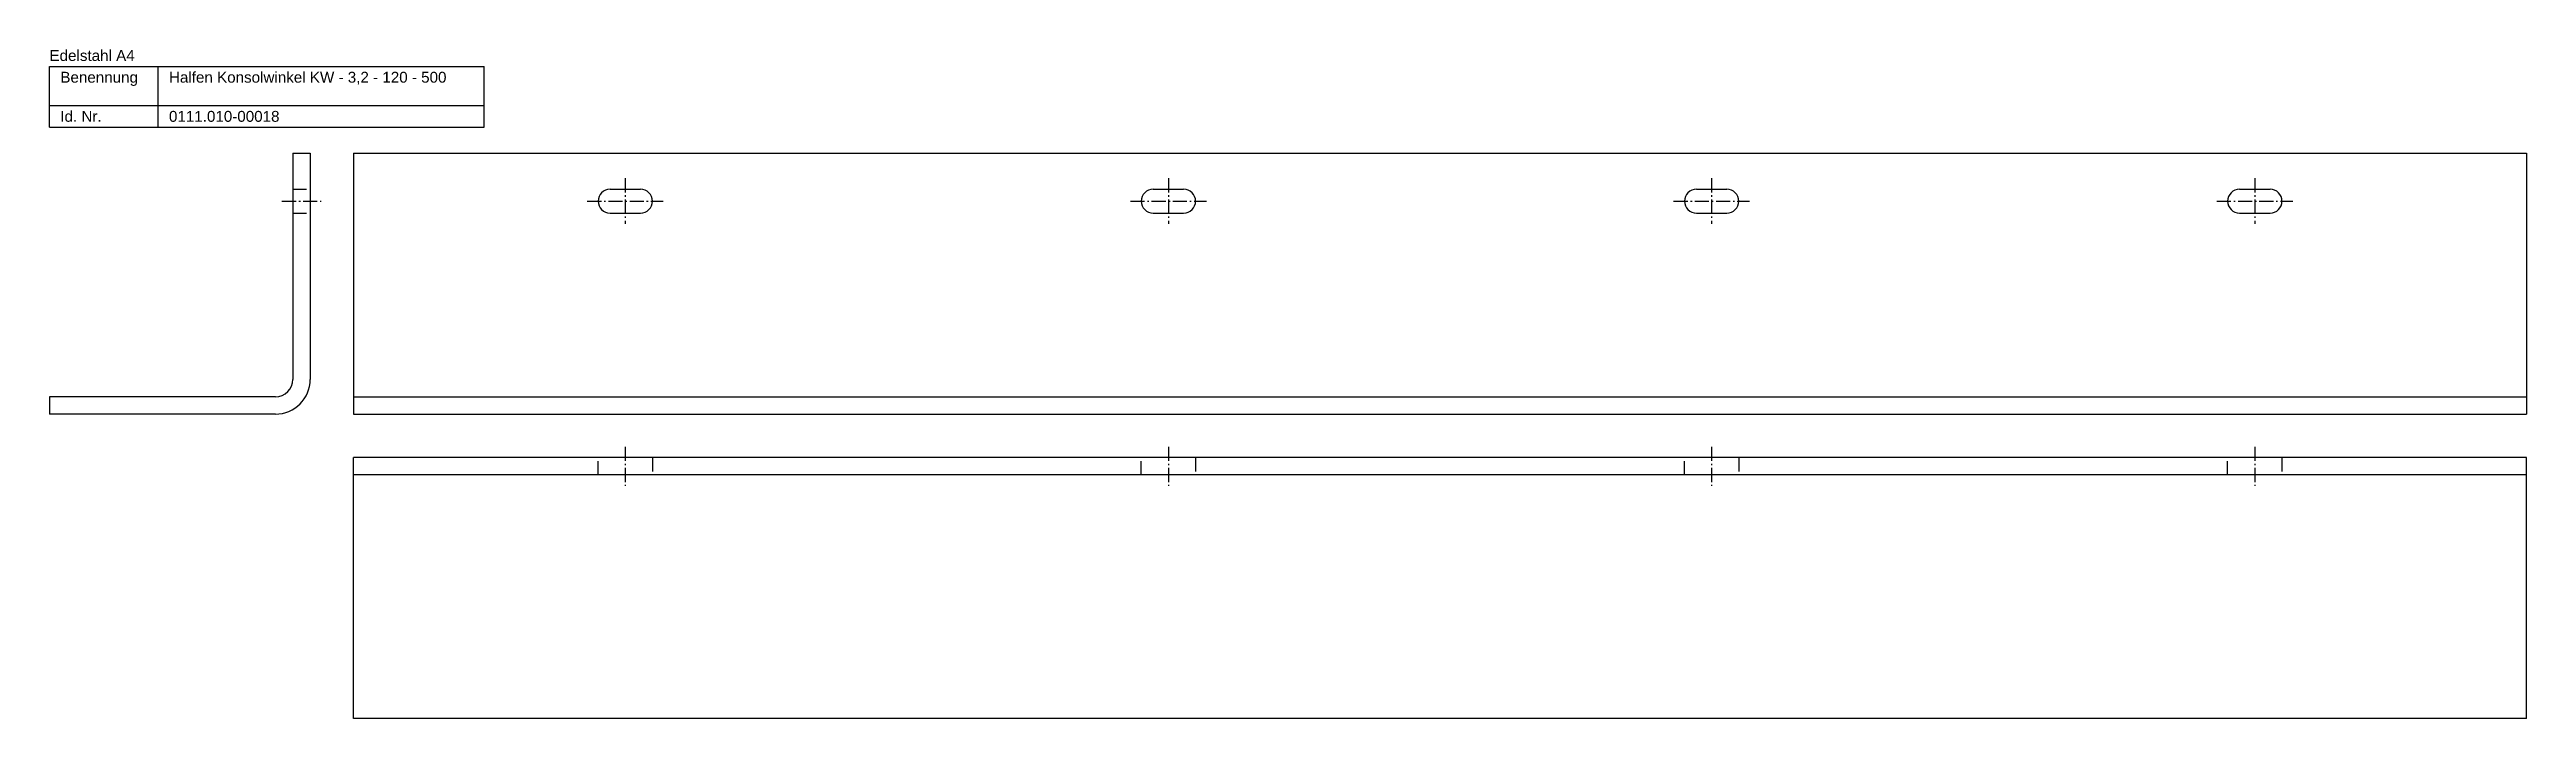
# Model space of a CAD drawing. Header units: millimetres. Extents: x 473 to 3243, y -1069 to 869.
# Drawn here: x 2103 to 3243, y -1069 to -761 of the extents above; entities that cross this region are included whole.
import ezdxf

# ---------------------------------------------------------------- set-up
doc = ezdxf.new("R2010")
doc.units = ezdxf.units.MM
doc.linetypes.add('MITTELLINIE', pattern=[0.977, 0.65, -0.13, 0.067, -0.13])
doc.linetypes.add('VERDECKT', pattern=[9.525, 6.35, -3.175])
doc.layers.add('HALFEN-KONSOLANKER', color=2, linetype='CONTINUOUS')
doc.styles.add('ARIAL50', font='ARIAL.TTF', dxfattribs={"height": 5})

msp = doc.modelspace()

# ---------------------------------------------------------------- linework, layer by layer
at = {"layer": 'HALFEN-KONSOLANKER'}
for p, q in [((2103.1, -769.2), (2303.1, -769.2)), ((2103.1, -797.2), (2103.1, -769.2)), ((2153.1, -797.2), (2153.1, -769.2)), ((2303.1, -797.2), (2303.1, -769.2)), ((2103.1, -787.2), (2303.1, -787.2)), ((2103.1, -797.2), (2303.1, -797.2)), ((2215.1, -809.2), (2215.1, -913.2)), ((2215.1, -809.2), (2223.1, -809.2)), ((2223.1, -809.2), (2223.1, -913.2)), ((2243.1, -809.2), (3243.1, -809.2)), ((2243.1, -809.2), (2243.1, -929.2)), ((3243.1, -809.2), (3243.1, -929.2)), ((2361.1, -825.7), (2375.1, -825.7)), ((2611.1, -825.7), (2625.1, -825.7)), ((2861.1, -825.7), (2875.1, -825.7)), ((3111.1, -825.7), (3125.1, -825.7)), ((2361.1, -836.7), (2375.1, -836.7)), ((2611.1, -836.7), (2625.1, -836.7)), ((2861.1, -836.7), (2875.1, -836.7)), ((3111.1, -836.7), (3125.1, -836.7)), ((2207.1, -921.2), (2103.1, -921.2)), ((2103.1, -921.2), (2103.1, -929.2)), ((2243.1, -921.2), (3243.1, -921.2)), ((2207.1, -929.2), (2103.1, -929.2)), ((2243.1, -929.2), (3243.1, -929.2)), ((3243.1, -949.2), (2243.1, -949.2)), ((2243.1, -1069.2), (2243.1, -949.2)), ((3243.1, -957.2), (2243.1, -957.2)), ((3243.1, -1069.2), (3243.1, -949.2)), ((3243.1, -1069.2), (2243.1, -1069.2))]:
    msp.add_line(p, q, dxfattribs=at)
at = {"layer": 'HALFEN-KONSOLANKER', "color": 1, "linetype": 'MITTELLINIE', "ltscale": 10}
for p, q in [((2368.1, -820.7), (2368.1, -841.7)), ((2618.1, -820.7), (2618.1, -841.7)), ((2868.1, -820.7), (2868.1, -841.7)), ((3118.1, -820.7), (3118.1, -841.7)), ((2210.1, -831.2), (2228.1, -831.2)), ((2350.6, -831.2), (2385.6, -831.2)), ((2600.6, -831.2), (2635.6, -831.2)), ((2850.6, -831.2), (2885.6, -831.2)), ((3100.6, -831.2), (3135.6, -831.2)), ((2368.1, -944.2), (2368.1, -962.2)), ((2618.1, -944.2), (2618.1, -962.2)), ((2868.1, -944.2), (2868.1, -962.2)), ((3118.1, -944.2), (3118.1, -962.2))]:
    msp.add_line(p, q, dxfattribs=at)
at = {"layer": 'HALFEN-KONSOLANKER', "color": 1, "linetype": 'VERDECKT'}
for p, q in [((2215.1, -825.7), (2223.1, -825.7)), ((2215.1, -836.7), (2223.1, -836.7)), ((2355.6, -957.2), (2355.6, -949.2)), ((2380.6, -949.2), (2380.6, -957.2)), ((2605.6, -957.2), (2605.6, -949.2)), ((2630.6, -949.2), (2630.6, -957.2)), ((2855.6, -957.2), (2855.6, -949.2)), ((2880.6, -949.2), (2880.6, -957.2)), ((3105.6, -957.2), (3105.6, -949.2)), ((3130.6, -949.2), (3130.6, -957.2))]:
    msp.add_line(p, q, dxfattribs=at)
at = {"layer": 'HALFEN-KONSOLANKER'}
for centre, radius, start, end in [((2361.1, -831.2), 5.5, 90, 270), ((2375.1, -831.2), 5.5, 270, 90), ((2611.1, -831.2), 5.5, 90, 270), ((2625.1, -831.2), 5.5, 270, 90), ((2861.1, -831.2), 5.5, 90, 270), ((2875.1, -831.2), 5.5, 270, 90), ((3111.1, -831.2), 5.5, 90, 270), ((3125.1, -831.2), 5.5, 270, 90), ((2207.1, -913.2), 8, 270, 0), ((2207.1, -913.2), 16, 270, 0)]:
    msp.add_arc(centre, radius, start, end, dxfattribs=at)

# ---------------------------------------------------------------- texts
at = {"layer": 'HALFEN-KONSOLANKER', "style": 'ARIAL50'}
for s, p in [('Edelstahl A4', (2103.1, -766.7)), ('Benennung', (2108.1, -776.7)), ('Halfen Konsolwinkel KW - 3,2 - 120 - 500', (2158.1, -776.7)), ('Id. Nr.', (2108.1, -794.7)), ('0111.010-00018', (2158.1, -794.7))]:
    msp.add_text(s, height=5, dxfattribs=at).set_placement(p)

doc.saveas('drawing.dxf')
